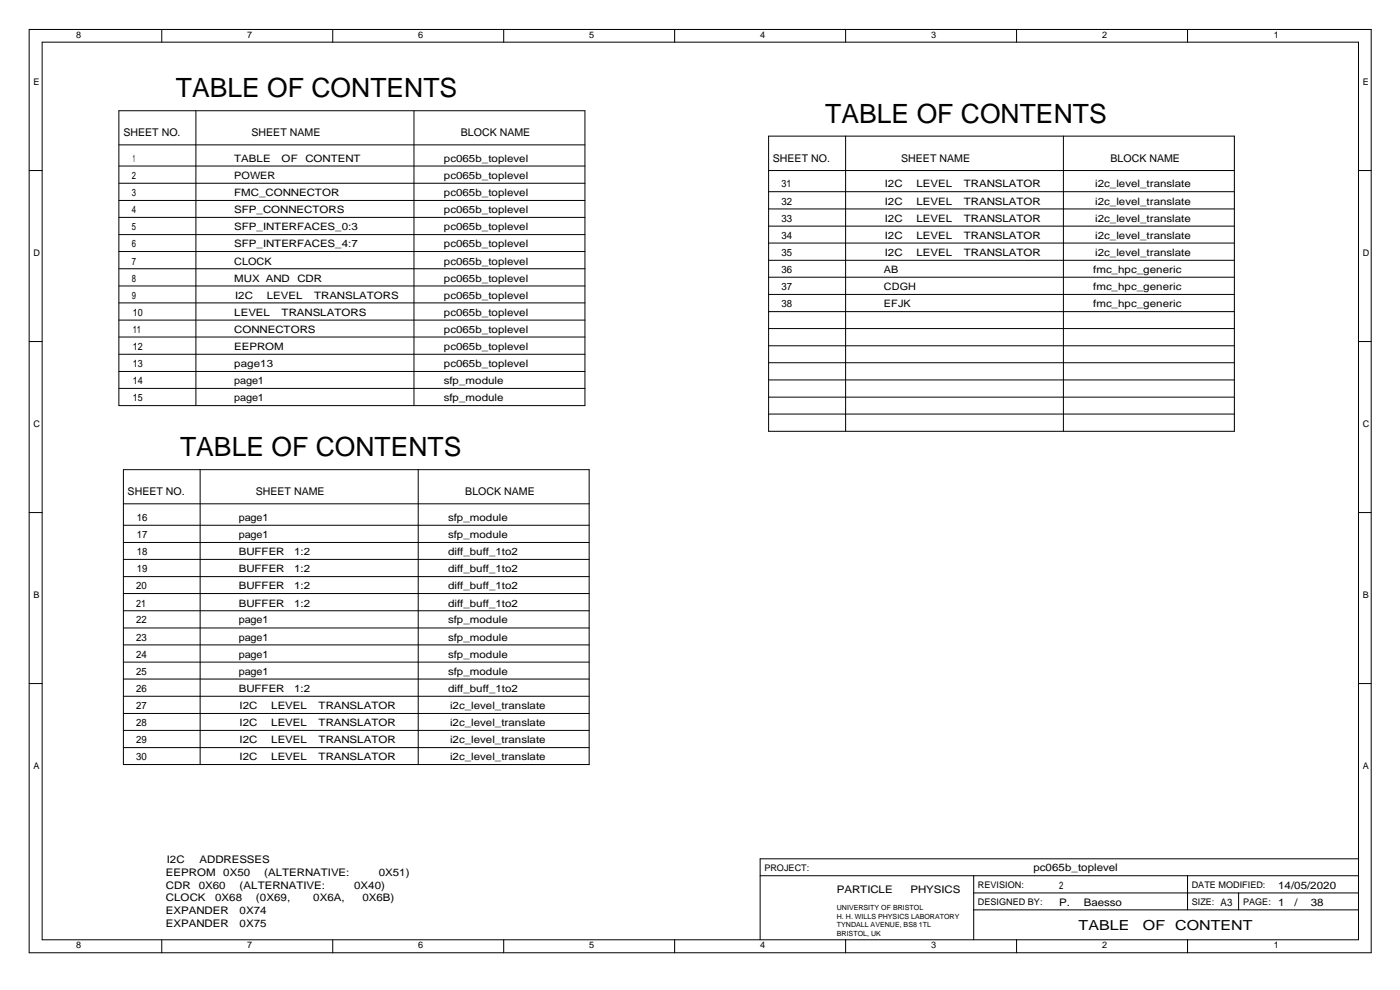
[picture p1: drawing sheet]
<svg xmlns="http://www.w3.org/2000/svg" width="420mm" height="297mm" viewBox="0 0 420 297" stroke-linecap="round" stroke-linejoin="round" font-family="sans-serif">
<defs><g id="words">
<g font-size="8">
<text x="52.8" y="29.2">TABLE OF CONTENTS</text>
<text x="247.7" y="36.9">TABLE OF CONTENTS</text>
<text x="54.1" y="136.9">TABLE OF CONTENTS</text>
</g>
<g font-size="4.1">
<text x="323.7" y="279.2">TABLE</text>
<text x="343" y="279.2">OF</text>
<text x="352.7" y="279.2">CONTENT</text>
</g>
<g font-size="3.2">
<text x="37" y="40.8">SHEET NO.</text>
<text x="75.5" y="40.8">SHEET NAME</text>
<text x="138.3" y="40.8">BLOCK NAME</text>
<text x="231.9" y="48.5">SHEET NO.</text>
<text x="270.5" y="48.5">SHEET NAME</text>
<text x="333.3" y="48.5">BLOCK NAME</text>
<text x="38.3" y="148.6">SHEET NO.</text>
<text x="76.7" y="148.6">SHEET NAME</text>
<text x="139.6" y="148.6">BLOCK NAME</text>
</g>
<g font-size="3.1">
<text x="39.6" y="53.7">2</text>
<text x="39.8" y="48.5">1</text>
<text x="70.3" y="53.7">POWER</text>
<text x="70.3" y="48.5">TABLE</text>
<text x="84.5" y="48.5">OF</text>
<text x="91.6" y="48.5">CONTENT</text>
<text x="133.2" y="53.7">pc065b_toplevel</text>
<text x="133.2" y="48.5">pc065b_toplevel</text>
<text x="39.6" y="58.9">3</text>
<text x="70.3" y="58.9">FMC_CONNECTOR</text>
<text x="133.2" y="58.9">pc065b_toplevel</text>
<text x="234.6" y="56.3">31</text>
<text x="265.5" y="56.3">I2C</text>
<text x="275" y="56.3">LEVEL</text>
<text x="289.3" y="56.3">TRANSLATOR</text>
<text x="328.7" y="56.3">i2c_level_translate</text>
<text x="39.6" y="64">4</text>
<text x="70.3" y="64">SFP_CONNECTORS</text>
<text x="133.2" y="64">pc065b_toplevel</text>
<text x="234.6" y="61.4">32</text>
<text x="265.5" y="61.4">I2C</text>
<text x="275" y="61.4">LEVEL</text>
<text x="289.3" y="61.4">TRANSLATOR</text>
<text x="328.7" y="61.4">i2c_level_translate</text>
<text x="39.6" y="69.1">5</text>
<text x="70.3" y="69.1">SFP_INTERFACES_0:3</text>
<text x="133.2" y="69.1">pc065b_toplevel</text>
<text x="234.6" y="66.5">33</text>
<text x="234.6" y="71.7">34</text>
<text x="265.5" y="66.5">I2C</text>
<text x="265.5" y="71.7">I2C</text>
<text x="275" y="66.5">LEVEL</text>
<text x="275" y="71.7">LEVEL</text>
<text x="289.3" y="66.5">TRANSLATOR</text>
<text x="289.3" y="71.7">TRANSLATOR</text>
<text x="328.7" y="66.5">i2c_level_translate</text>
<text x="328.7" y="71.7">i2c_level_translate</text>
<text x="39.6" y="74.2">6</text>
<text x="70.3" y="74.2">SFP_INTERFACES_4:7</text>
<text x="133.2" y="74.2">pc065b_toplevel</text>
<text x="234.6" y="76.8">35</text>
<text x="265.5" y="76.8">I2C</text>
<text x="275" y="76.8">LEVEL</text>
<text x="289.3" y="76.8">TRANSLATOR</text>
<text x="328.7" y="76.8">i2c_level_translate</text>
<text x="39.6" y="79.4">7</text>
<text x="70.3" y="79.4">CLOCK</text>
<text x="133.2" y="79.4">pc065b_toplevel</text>
<text x="234.6" y="81.9">36</text>
<text x="265.3" y="81.9">AB</text>
<text x="328.1" y="81.9">fmc_hpc_generic</text>
<text x="39.6" y="89.6">9</text>
<text x="39.6" y="84.5">8</text>
<text x="70.3" y="84.5">MUX AND</text>
<text x="70.6" y="89.6">I2C</text>
<text x="80" y="89.6">LEVEL</text>
<text x="89.3" y="84.5">CDR</text>
<text x="94.3" y="89.6">TRANSLATORS</text>
<text x="133.2" y="89.6">pc065b_toplevel</text>
<text x="133.2" y="84.5">pc065b_toplevel</text>
<text x="234.6" y="87.1">37</text>
<text x="265.3" y="87.1">CDGH</text>
<text x="328.1" y="87.1">fmc_hpc_generic</text>
<text x="39.8" y="94.8">10</text>
<text x="70.3" y="94.8">LEVEL</text>
<text x="84.5" y="94.8">TRANSLATORS</text>
<text x="133.2" y="94.8">pc065b_toplevel</text>
<text x="234.6" y="92.2">38</text>
<text x="265.3" y="92.2">EFJK</text>
<text x="328.1" y="92.2">fmc_hpc_generic</text>
<text x="39.8" y="99.9">11</text>
<text x="70.3" y="99.9">CONNECTORS</text>
<text x="133.2" y="99.9">pc065b_toplevel</text>
<text x="39.8" y="105">12</text>
<text x="70.3" y="105">EEPROM</text>
<text x="133.2" y="105">pc065b_toplevel</text>
<text x="39.8" y="110.1">13</text>
<text x="70.3" y="110.1">page13</text>
<text x="133.2" y="110.1">pc065b_toplevel</text>
<text x="39.8" y="115.3">14</text>
<text x="70.3" y="115.3">page1</text>
<text x="133.2" y="115.3">sfp_module</text>
<text x="39.8" y="120.4">15</text>
<text x="70.3" y="120.4">page1</text>
<text x="133.2" y="120.4">sfp_module</text>
<text x="41.1" y="161.4">17</text>
<text x="41.1" y="156.3">16</text>
<text x="71.7" y="161.4">page1</text>
<text x="71.7" y="156.3">page1</text>
<text x="134.5" y="161.4">sfp_module</text>
<text x="134.5" y="156.3">sfp_module</text>
<text x="41.1" y="166.6">18</text>
<text x="71.7" y="166.6">BUFFER</text>
<text x="88.3" y="166.6">1:2</text>
<text x="134.5" y="166.6">diff_buff_1to2</text>
<text x="41.1" y="171.7">19</text>
<text x="71.7" y="171.7">BUFFER</text>
<text x="88.3" y="171.7">1:2</text>
<text x="134.5" y="171.7">diff_buff_1to2</text>
<text x="40.8" y="176.8">20</text>
<text x="71.7" y="176.8">BUFFER</text>
<text x="88.3" y="176.8">1:2</text>
<text x="134.5" y="176.8">diff_buff_1to2</text>
<text x="40.8" y="182">21</text>
<text x="71.7" y="182">BUFFER</text>
<text x="88.3" y="182">1:2</text>
<text x="134.5" y="182">diff_buff_1to2</text>
<text x="40.8" y="187.1">22</text>
<text x="71.7" y="187.1">page1</text>
<text x="134.5" y="187.1">sfp_module</text>
<text x="40.8" y="197.4">24</text>
<text x="40.8" y="192.2">23</text>
<text x="71.7" y="197.4">page1</text>
<text x="71.7" y="192.2">page1</text>
<text x="134.5" y="197.4">sfp_module</text>
<text x="134.5" y="192.2">sfp_module</text>
<text x="40.8" y="202.5">25</text>
<text x="71.7" y="202.5">page1</text>
<text x="134.5" y="202.5">sfp_module</text>
<text x="40.8" y="207.6">26</text>
<text x="71.7" y="207.6">BUFFER</text>
<text x="88.3" y="207.6">1:2</text>
<text x="134.5" y="207.6">diff_buff_1to2</text>
<text x="40.8" y="212.7">27</text>
<text x="71.9" y="212.7">I2C</text>
<text x="81.4" y="212.7">LEVEL</text>
<text x="95.6" y="212.7">TRANSLATOR</text>
<text x="135.1" y="212.7">i2c_level_translate</text>
<text x="40.8" y="217.9">28</text>
<text x="71.9" y="217.9">I2C</text>
<text x="81.4" y="217.9">LEVEL</text>
<text x="95.6" y="217.9">TRANSLATOR</text>
<text x="135.1" y="217.9">i2c_level_translate</text>
<text x="40.8" y="223">29</text>
<text x="71.9" y="223">I2C</text>
<text x="81.4" y="223">LEVEL</text>
<text x="95.6" y="223">TRANSLATOR</text>
<text x="135.1" y="223">i2c_level_translate</text>
<text x="40.8" y="228.1">30</text>
<text x="71.9" y="228.1">I2C</text>
<text x="81.4" y="228.1">LEVEL</text>
<text x="95.6" y="228.1">TRANSLATOR</text>
<text x="135.1" y="228.1">i2c_level_translate</text>
<text x="49.8" y="262.8">EEPROM</text>
<text x="50.1" y="258.9">I2C</text>
<text x="59.9" y="258.9">ADDRESSES</text>
<text x="67" y="262.8">0X50</text>
<text x="79.3" y="262.8">(ALTERNATIVE:</text>
<text x="113.7" y="262.8">0X51)</text>
<text x="310.2" y="261.5">pc065b_toplevel</text>
<text x="49.8" y="266.6">CDR</text>
<text x="59.6" y="266.6">0X60</text>
<text x="71.9" y="266.6">(ALTERNATIVE:</text>
<text x="106.3" y="266.6">0X40)</text>
<text x="251.2" y="267.9">PARTICLE</text>
<text x="273.3" y="267.9">PHYSICS</text>
<text x="317.9" y="266.6">2</text>
<text x="383.6" y="266.6">14/05/2020</text>
<text x="49.8" y="270.5">CLOCK</text>
<text x="49.8" y="274.4">EXPANDER</text>
<text x="64.5" y="270.5">0X68</text>
<text x="71.9" y="274.4">0X74</text>
<text x="76.8" y="270.5">(0X69,</text>
<text x="94" y="270.5">0X6A,</text>
<text x="108.7" y="270.5">0X6B)</text>
<text x="317.9" y="271.7">P.</text>
<text x="325.2" y="271.7">Baesso</text>
<text x="366.3" y="271.7">A3</text>
<text x="383.6" y="271.7">1</text>
<text x="388.5" y="271.7">/</text>
<text x="393.4" y="271.7">38</text>
<text x="49.8" y="278.2">EXPANDER</text>
<text x="71.9" y="278.2">0X75</text>
</g>
<g font-size="2.7">
<text x="22.9" y="11.3">8</text>
<text x="74.2" y="11.3">7</text>
<text x="125.5" y="11.3">6</text>
<text x="176.8" y="11.3">5</text>
<text x="228.1" y="11.3">4</text>
<text x="279.4" y="11.3">3</text>
<text x="330.7" y="11.3">2</text>
<text x="382.3" y="11.3">1</text>
<text x="10" y="25.4">E</text>
<text x="409" y="25.4">E</text>
<text x="10" y="76.7">D</text>
<text x="409" y="76.7">D</text>
<text x="10" y="128">C</text>
<text x="409" y="128">C</text>
<text x="10" y="179.4">B</text>
<text x="409" y="179.4">B</text>
<text x="10" y="230.6">A</text>
<text x="409" y="230.6">A</text>
<text x="229.4" y="261.4">PROJECT:</text>
<text x="293.5" y="266.6">REVISION:</text>
<text x="357.7" y="266.6">DATE MODIFIED:</text>
<text x="293.5" y="271.6">DESIGNED BY:</text>
<text x="357.7" y="271.6">SIZE:</text>
<text x="373.1" y="271.6">PAGE:</text>
<text x="22.9" y="284.5">8</text>
<text x="74.2" y="284.5">7</text>
<text x="125.5" y="284.5">6</text>
<text x="176.8" y="284.5">5</text>
<text x="228.1" y="284.5">4</text>
<text x="279.4" y="284.5">3</text>
<text x="330.7" y="284.5">2</text>
<text x="382.3" y="284.5">1</text>
</g>
<g font-size="2.1">
<text x="251.2" y="273">UNIVERSITY OF BRISTOL</text>
<text x="251.2" y="275.6">H. H. WILLS PHYSICS LABORATORY</text>
<text x="251.2" y="278.2">TYNDALL AVENUE, BS8 1TL</text>
<text x="251.2" y="280.7">BRISTOL, UK</text>
</g>
</g></defs>
<g fill="none" stroke="#000" stroke-width=".3">
<path d="M8.8 8.8h402.7v277.1h-402.7zM12.6 12.6h395.1v269.4h-395.1zM48.5 8.8v3.8M99.9 8.8v3.8M151.2 8.8v3.8M202.5 8.8v3.8M253.8 8.8v3.8M305.1 8.8v3.8M356.4 8.8v3.8M35.7 33.2h139.8v88.5h-139.8zM58.8 33.2v88.5M124.2 33.2v88.5"/>
<path d="M8.8 51.2h3.8M35.7 43.5h139.8M35.7 55h139.8M35.7 49.8h139.8M230.7 40.8h139.7v88.6h-139.7zM230.7 51.2h139.7M230.7 57.5h139.7M253.8 40.8v88.6M319.1 40.8v88.6M407.7 51.2h3.8M35.7 60.1h139.8M35.7 65.2h139.8"/>
<path d="M35.7 70.4h139.8M35.7 75.5h139.8M230.7 67.9h139.7M230.7 62.7h139.7M230.7 72.9h139.7M230.7 78.1h139.7M35.7 80.6h139.8M35.7 96h139.8M35.7 85.8h139.8M35.7 90.9h139.8M230.7 88.3h139.7M230.7 83.2h139.7"/>
<path d="M230.7 93.5h139.7M230.7 98.6h139.7M8.8 102.5h3.8M35.7 101.1h139.8M35.7 116.5h139.8M35.7 106.3h139.8M35.7 111.5h139.8M230.7 103.8h139.7M230.7 108.8h139.7M230.7 114h139.7M230.7 119.2h139.7M407.7 102.5h3.8"/>
<path d="M230.7 124.2h139.7M8.8 153.8h3.8M37 140.9h139.8v88.5h-139.8zM37 151.2h139.8M37 157.6h139.8M60.1 140.9v88.5M125.5 140.9v88.5M407.7 153.8h3.8M37 167.8h139.8M37 162.8h139.8M37 173h139.8M37 178.1h139.8"/>
<path d="M37 188.4h139.8M37 183.3h139.8M37 193.5h139.8M37 198.7h139.8M8.8 205.1h3.8M37 203.7h139.8M37 208.9h139.8M37 214.1h139.8M37 219.2h139.8M407.7 205.1h3.8M37 224.3h139.8M407.7 257.7h-179.6v24.3"/>
<path d="M228.1 262.8h179.6M292.2 267.9h115.5M292.2 262.8v19.2M292.2 273h115.5M356.4 262.8v10.2M371.7 267.9v5.1M48.5 282v3.9M99.9 282v3.9M151.2 282v3.9M202.5 282v3.9M253.8 282v3.9M305.1 282v3.9"/>
<path d="M356.4 282v3.9"/>
</g>
<use href="#words"/>
</svg>
